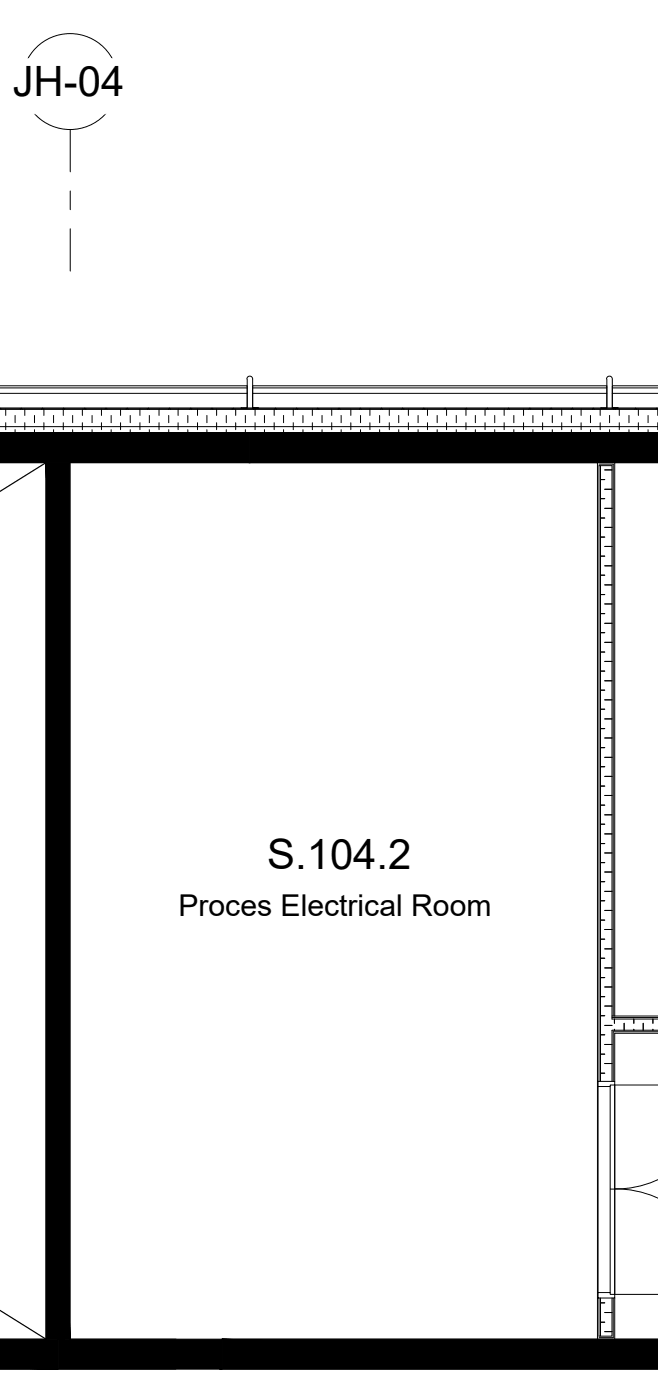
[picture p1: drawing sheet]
<svg xmlns="http://www.w3.org/2000/svg" width="92mm" height="196mm" viewBox="0 0 92 196" stroke-linecap="round" stroke-linejoin="round" font-family="sans-serif">
<defs><g id="words">
<g font-size="5.8">
<text x="1.8" y="13.5">JH-04</text>
<text x="37.3" y="121.5">S.104.2</text>
</g>
<text font-size="4.2" x="24.9" y="128.1">Proces Electrical Room</text>
</g></defs>
<!-- layer: A-WALL-PATT -->
<g fill="#000" stroke="#000" stroke-width=".14">
<path d="M-.1 60.5h35z"/>
<path d="M6.4 64.7l3.4 122.7v-122.7zM6.4 64.7l3.4 122.7h-3.4z"/>
<path d="M-.1 60.5h35zM-.1 60.5h35z"/>
<path d="M-.1 60.5l35 4.2v-4.2zM-.1 60.5l35 4.2h-35z"/>
<path d="M34.9 60.5l57.1 4.2v-4.2zM34.9 60.5l57.1 4.2h-57.1z"/>
<path d="M-.1 187.4l8.2 4.2v-4.2zM-.1 187.4l8.2 4.2h-8.2z"/>
<path d="M8.1 187.4l22.9 4.2v-4.2zM8.1 187.4l22.9 4.2h-22.9z"/>
<path d="M31 187.4l61 4.2v-4.2zM31 187.4l61 4.2h-61z"/>
</g>
<!-- layer: I-WALL -->
<path d="M6.4 64.7v122.7h-6.4M9.8 64.7v122.7h14.8M83.5 64.7v86.6h.1M85.9 64.7v77.5h6.1M92 144.6h-6.1v6.7M-.1 191.6h24.7M31 191.6h61M31 187.4h61M83.6 181.6h-.1v5.8M85.9 181.6v5.8" fill="none" stroke="#000" stroke-width=".14"/>
<!-- layer: A-WALL-PATT -->
<g fill="none" stroke="#000" stroke-width=".14">
<path d="M-.1 57.2l.1-.1 .2 .2M.8 57.3v.8M.8 59.1v1M2.1 58.1v1M2.8 57.3l.2-.2 .1 .2M3.5 57.3v.8M3.5 59.1v1M4.8 58.1v1M5.8 57.3l.1-.2 .2 .2M6.1 57.3v.8M6.1 59.1v1M7.5 58.1v1"/>
<path d="M8.8 57.3l.1-.2 .2 .2M8.8 57.3v.8M8.8 59.1v1M10.2 58.1v1M11.5 57.3v.8M11.5 59.1v1M11.7 57.3l.1-.2 .2 .2M12.9 58.1v1M14.2 57.3v.8M14.2 59.1v1M14.6 57.3l.2-.2 .2 .2M15.5 58.1v1"/>
<path d="M16.8 57.3v.8M16.8 59.1v1M17.6 57.3l.2-.2 .1 .2M18.2 58.1v1M19.6 57.3v.8M19.6 59.1v1M20.6 57.3l.1-.2 .2 .2M20.9 58.1v1M22.2 57.3v.8M22.2 59.1v1M23.5 57.3l.2-.2 .1 .2M23.6 58.1v1"/>
<path d="M24.9 57.3v.8M24.9 59.1v1M26.2 58.1v1M26.5 57.3l.2-.2 .1 .2M27.6 57.3v.8M27.6 59.1v1M28.9 58.1v1M29.5 57.3l.1-.2 .2 .2M30.3 57.3v.8M30.3 59.1v1M31.6 58.1v1M32.4 57.3l.2-.2 .1 .2"/>
<path d="M32.9 57.3v.8M32.9 59.1v1M34.3 58.1v1M35.4 57.3l.2-.2 .1 .2M35.6 57.3v.8M35.6 59.1v1M37 58.1v1M38.3 57.3v.8M38.3 59.1v1M38.3 57.3l.2-.2 .1 .2M39.6 58.1v1M41 57.3v.8"/>
<path d="M41 59.1v1M41.3 57.3l.1-.2 .2 .2M42.3 58.1v1M43.6 57.3v.8M43.6 59.1v1M44.3 57.3l.1-.2 .2 .2M45 58.1v1M46.3 57.3v.8M46.3 59.1v1M47.2 57.3l.2-.2 .1 .2M47.7 58.1v1M49 57.3v.8"/>
<path d="M49 59.1v1M50.2 57.3l.1-.2 .2 .2M50.4 58.1v1M51.7 57.3v.8M51.7 59.1v1M53 58.1v1M53.2 57.3l.1-.2 .2 .2M54.4 57.3v.8M54.4 59.1v1M55.7 58.1v1M56.1 57.3l.2-.2 .1 .2M57.1 57.3v.8"/>
<path d="M57.1 59.1v1M58.4 58.1v1M59 57.3l.2-.2 .2 .2M59.7 57.3v.8M59.7 59.1v1M61.1 58.1v1M62 57.3l.2-.2 .2 .2M62.4 57.3v.8M62.4 59.1v1M63.7 58.1v1M65 57.3l.1-.2 .2 .2M65.1 57.3v.8"/>
<path d="M65.1 59.1v1M66.4 58.1v1M67.8 57.3v.8M67.8 59.1v1M67.9 57.3l.2-.2 .1 .2M69.1 58.1v1M70.4 57.3v.8M70.4 59.1v1M70.9 57.3l.2-.2 .1 .2M71.8 58.1v1M73.1 57.3v.8M73.1 59.1v1"/>
<path d="M73.9 57.3l.1-.2 .2 .2M74.5 58.1v1M75.8 57.3v.8M75.8 59.1v1M76.8 57.3l.2-.2 .1 .2M77.2 58.1v1M78.5 57.3v.8M78.5 59.1v1M79.8 57.3l.2-.2 .1 .2M79.8 58.1v1M81.2 57.3v.8M81.2 59.1v1"/>
<path d="M82.5 58.1v1M82.8 57.3l.1-.2 .2 .2M83.9 57.3v.8M83.9 59.1v1M85.2 58.1v1M85.7 57.3l.1-.2 .2 .2M86.5 57.3v.8M86.5 59.1v1M87.9 58.1v1M88.7 57.3l.1-.2 .2 .2M89.2 57.3v.8M89.2 59.1v1"/>
<path d="M90.5 58.1v1M91.6 57.3l.2-.2 .1 .2M91.9 57.3v.8M91.9 59.1v1M2.1 60.1v.4M4.8 60.1v.4M7.5 60.1v.4M10.2 60.1v.4M12.9 60.1v.4M15.5 60.1v.4M18.2 60.1v.4M20.9 60.1v.4"/>
<path d="M23.6 60.1v.4M26.2 60.1v.4M28.9 60.1v.4M31.6 60.1v.4M34.3 60.1v.4M37 60.1v.4M39.6 60.1v.4M42.3 60.1v.4M45 60.1v.4M47.7 60.1v.4M50.4 60.1v.4M53 60.1v.4"/>
<path d="M55.7 60.1v.4M58.4 60.1v.4M61.1 60.1v.4M63.7 60.1v.4M66.4 60.1v.4M69.1 60.1v.4M71.8 60.1v.4M74.5 60.1v.4M77.2 60.1v.4M79.8 60.1v.4M82.5 60.1v.4M83.9 67.1h.6"/>
<path d="M83.9 69.8h.6M83.9 72.5h.6M83.9 75.1h.6M83.9 77.8h.6M84.5 65.7h1M84.5 68.5h1M84.5 71.1h1M84.5 73.8h1M84.5 76.5h1M84.5 79.2h1M85.2 60.1v.4M87.9 60.1v.4"/>
<path d="M90.5 60.1v.4M83.9 80.5h.6M83.9 83.2h.6M83.9 85.9h.6M83.9 88.5h.6M83.9 91.2h.6M83.9 93.9h.6M83.9 96.6h.6M83.9 99.2h.6M84.5 81.8h1M84.5 84.5h1M84.5 87.2h1"/>
<path d="M84.5 89.9h1M84.5 92.5h1M84.5 95.3h1M84.5 97.9h1M83.9 101.9h.6M83.9 104.6h.6M83.9 107.3h.6M83.9 110h.6M83.9 112.7h.6M83.9 115.3h.6M83.9 118h.6M84.5 100.6h1"/>
<path d="M84.5 103.3h1M84.5 106h1M84.5 108.6h1M84.5 111.3h1M84.5 114h1M84.5 116.7h1M84.5 119.3h1M83.9 120.7h.6M83.9 123.4h.6M83.9 126h.6M83.9 128.7h.6M83.9 131.4h.6"/>
<path d="M83.9 134.1h.6M83.9 136.8h.6M83.9 139.4h.6M84.5 122h1M84.5 124.7h1M84.5 127.4h1M84.5 130.1h1M84.5 132.8h1M84.5 135.4h1M84.5 138.1h1M83.9 142.1h.6M83.9 144.8h.6"/>
<path d="M83.9 147.5h.6M83.9 150.2h.6M84.5 140.8h1M84.5 143.5h1M84.5 146.1h1M84.5 148.8h1M85.8 144.1h.1M85.8 142.6v.6M87.2 143.2v.9M88.6 144.1h.1M88.6 142.6v.6M89.9 143.2v.9"/>
<path d="M91.2 144.1h.1M91.2 142.6v.6M83.9 182.3h.6M83.9 185h.6M84.5 183.6h1M84.5 186.3h1"/>
</g>
<!-- layer: A-WALL -->
<g fill="none" stroke="#000" stroke-width=".14">
<path d="M-.1 57.3h92.1M-.1 59.7h92.1M0 54h34.5v3.1h-34.6h92.1M0 55h34.5M0 54.3h34.5M35.3 54h49.5v3.1h-49.5zM35.3 55h49.5M35.3 54.3h49.5M85.5 55h6.5M85.5 54.3h6.5M92 54h-6.5v3.1M-.1 60.5h92.1"/>
<path d="M-.1 64.7h6.5M9.8 64.7h82.2M83.7 64.9h2v77.3M83.9 65.2v86.1M85.5 142.2h.4M85.5 142.4h6.5M92 144.4h-6.3v6.9M92 142.6h-6.5v-77.4h-1.8v86.1M92 144.1h-6.5v7.2M83.7 181.6v5.3h1.8v-5.3M83.9 181.6v5.3M85.7 181.6v5.6h-2"/>
</g>
<!-- layer: A-DOOR -->
<path d="M83.6 151.3h2.3v.5h-.6v.2h-1.7zM83.6 152v28.9M85.3 152v28.9M92 151.8h-6.1v29.3h6.1M85.3 166.4h.6M85.9 166.3a14.4 14.4 0 0 1 6.1 1.4M92 165a14 14 0 0 1-6.1 1.4M83.6 180.9h1.7v.2h.6v.5h-2.3z" fill="none" stroke="#000" stroke-width=".14"/>
<!-- layer: A-FLOR -->
<path d="M34.9 64.7h48.6M83.5 151.3v30.3M85.9 151.8v29.3" fill="none" stroke="#000" stroke-width=".14"/>
<!-- layer: A-GLAZ-CWMG -->
<path d="M34.5 53a.4 .4 0 0 1 .4-.4 .4 .4 0 0 1 .4 .4M34.5 53v4.1h-.8h2.4h-.8v-4.1M84.7 53a.4 .4 0 0 1 .4-.4 .4 .4 0 0 1 .4 .4M84.8 53v4.1h-.9h2.5h-.9v-4.1" fill="none" stroke="#000" stroke-width=".14"/>
<!-- layer: A-DETL -->
<path d="M6.4 64.7l-6.5 4.1M-.1 183.3l6.5 4.1" fill="none" stroke="#000" stroke-width=".17"/>
<!-- layer: S-GRID-IDEN -->
<circle cx="9.8" cy="11.4" r="6.7" fill="none" stroke="#000" stroke-width=".14"/>
<path d="M.9 8.2v7.7l21-7.7zM.9 15.9l21-7.7v7.7z" fill="#fff" stroke="#fff" stroke-width=".14"/>
<!-- layer: S-GRID -->
<path d="M9.8 18.1v5.9M9.8 26.7v2.6M9.8 32v5.9" fill="none" stroke="#000" stroke-width=".14"/>
<use href="#words"/>
</svg>
